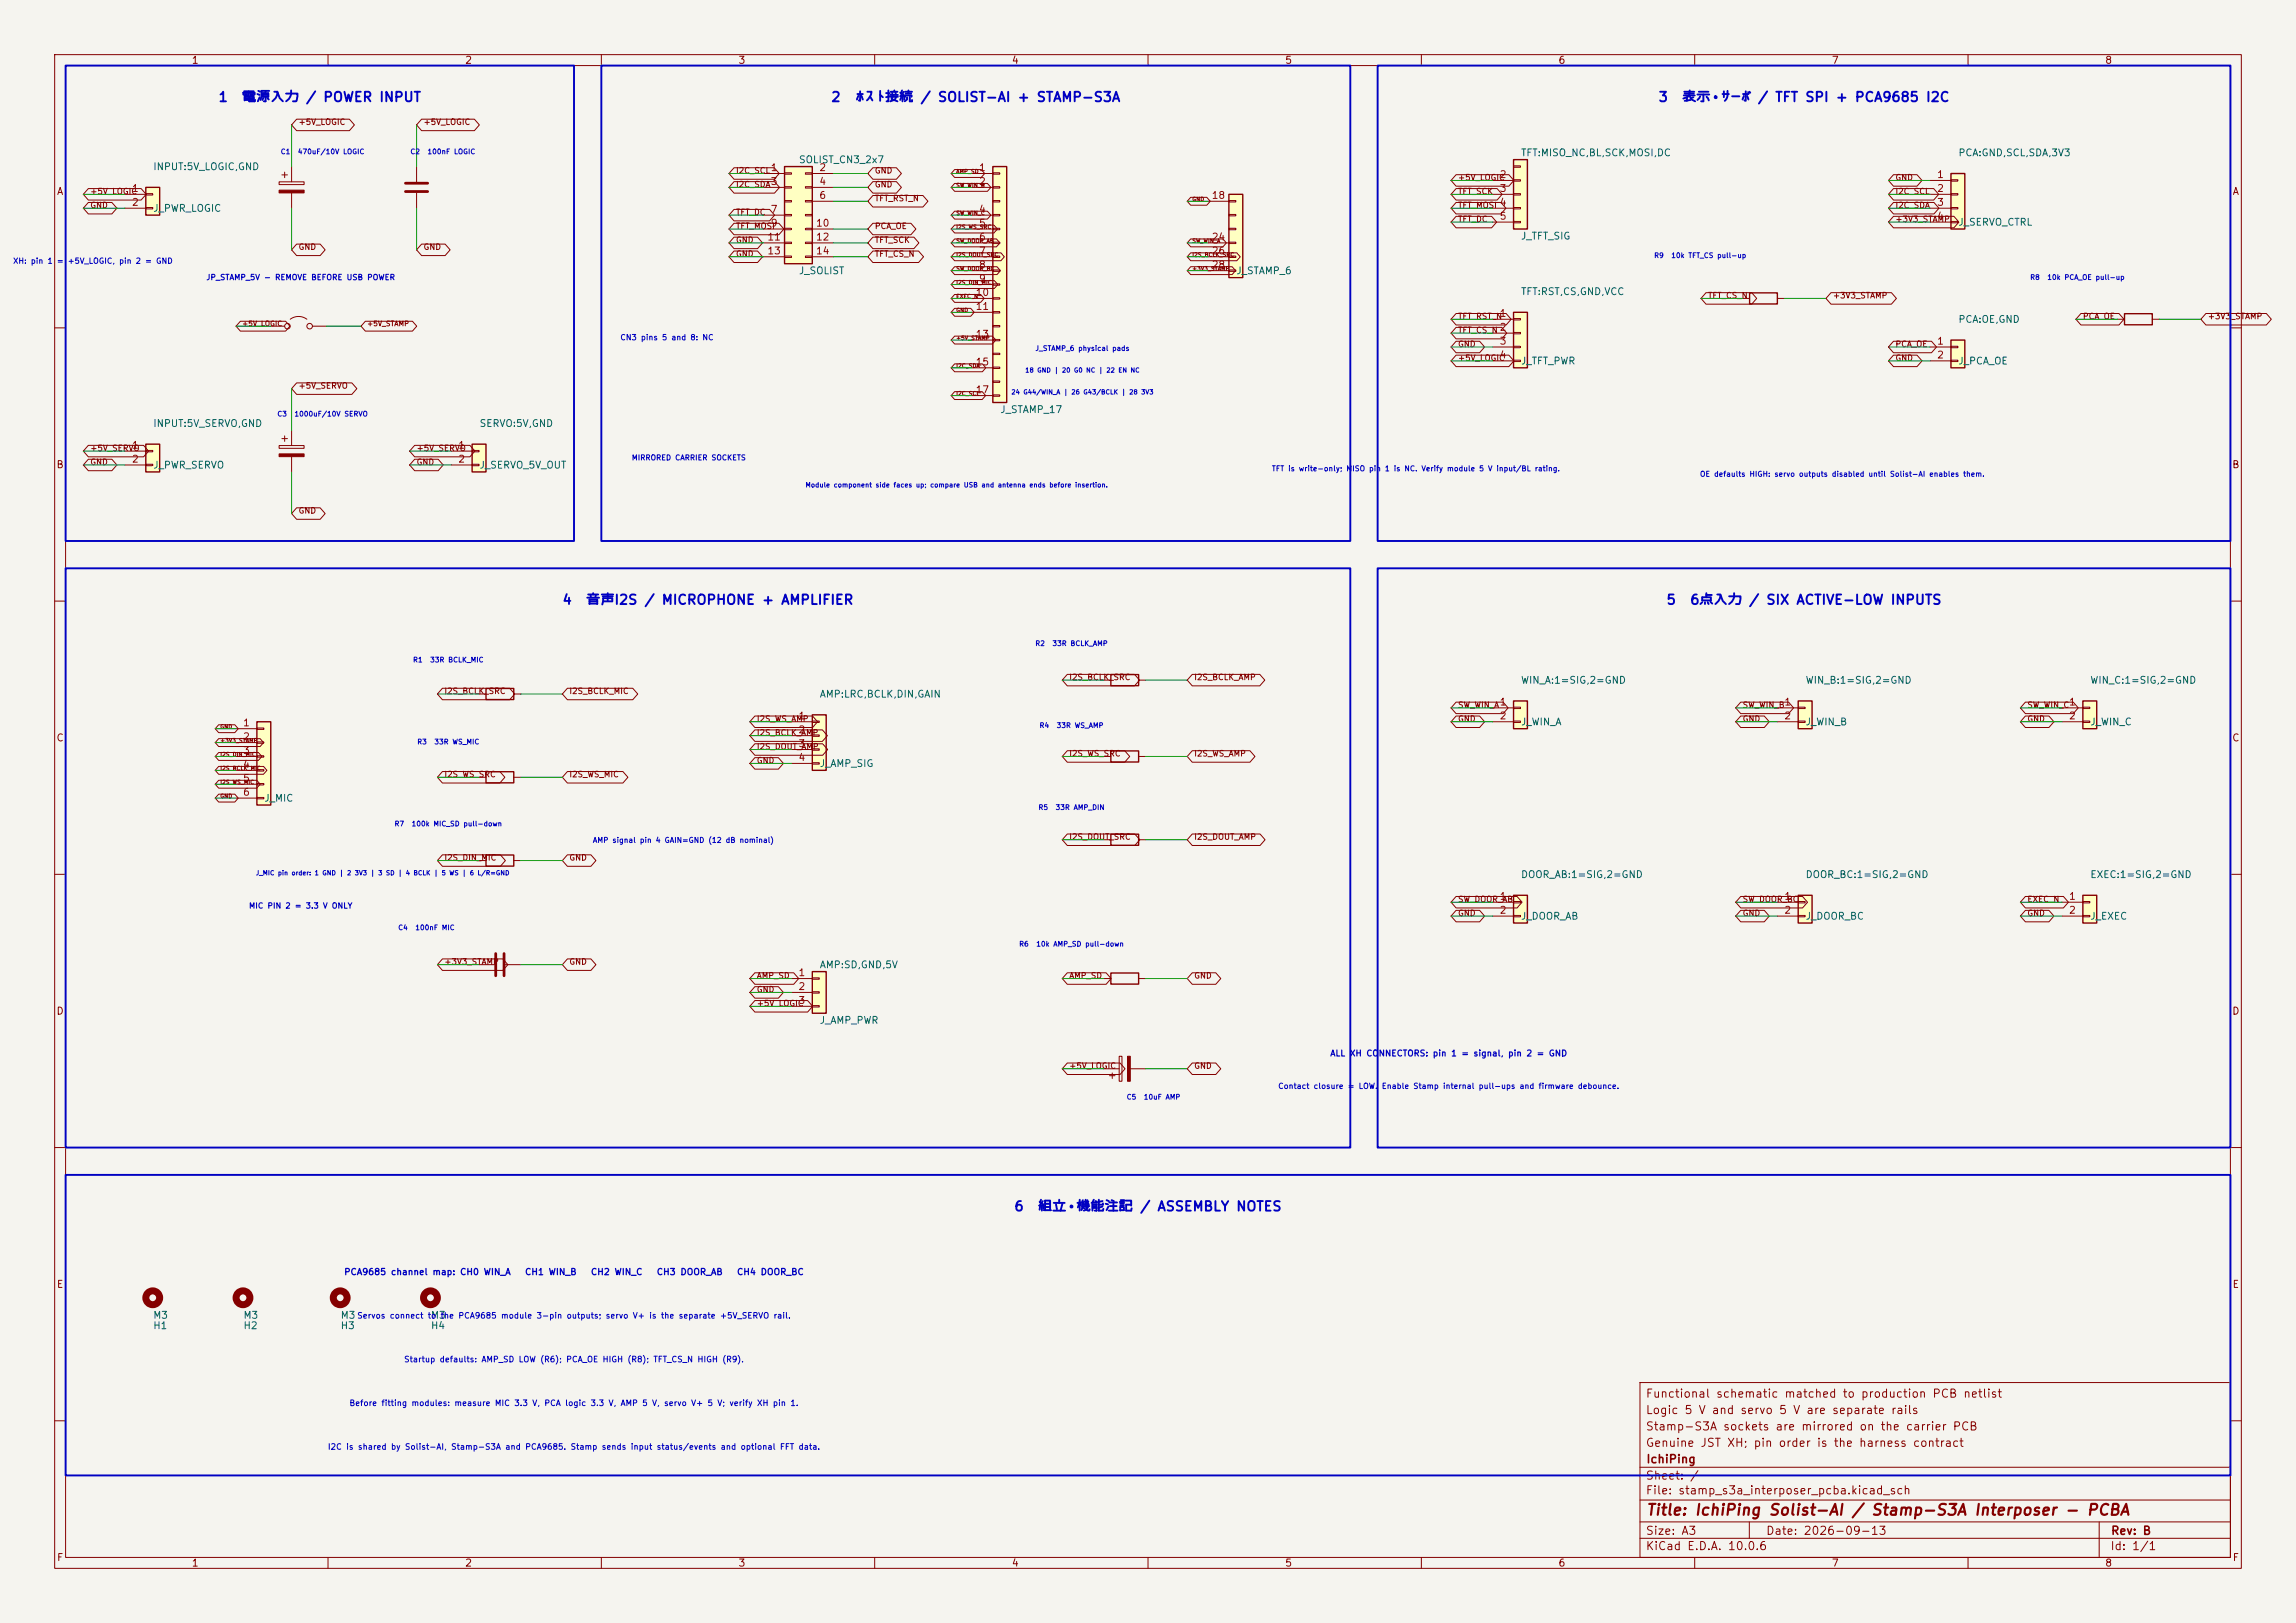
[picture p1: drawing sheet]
<svg xmlns="http://www.w3.org/2000/svg" width="420mm" height="297mm" viewBox="0 0 420 297" stroke-linecap="round" stroke-linejoin="round" font-family="sans-serif">
<defs><g id="words">
<text font-size="2" fill="#840000" x="301" y="277.8">Title: IchiPing Solist-AI / Stamp-S3A Interposer - PCBA</text>
<g font-size="1.7" fill="#0000c2">
<text x="39.8" y="19.1">1</text>
<text x="44.2" y="19.1">電源入力 / POWER INPUT</text>
<text x="151.9" y="19.1">2</text>
<text x="156.2" y="19.1">ホスト接続 / SOLIST-AI + STAMP-S3A</text>
<text x="303.2" y="19.1">3</text>
<text x="307.6" y="19.1">表示・サーボ / TFT SPI + PCA9685 I2C</text>
<text x="102.7" y="111.1">4</text>
<text x="107.1" y="111.1">音声I2S / MICROPHONE + AMPLIFIER</text>
<text x="304.7" y="111.1">5</text>
<text x="309" y="111.1">6点入力 / SIX ACTIVE-LOW INPUTS</text>
<text x="185.4" y="222.1">6</text>
<text x="189.7" y="222.1">組立・機能注記 / ASSEMBLY NOTES</text>
</g>
<g font-size="1.5" fill="#840000">
<text x="300.9" y="256.1">Functional schematic matched to production PCB netlist</text>
<text x="300.9" y="262.1">Stamp-S3A sockets are mirrored on the carrier PCB</text>
<text x="300.9" y="259.1">Logic 5 V and servo 5 V are separate rails</text>
<text x="300.9" y="265.1">Genuine JST XH; pin order is the harness contract</text>
<text x="301" y="268.1">IchiPing</text>
<text x="300.9" y="273.8">File: stamp_s3a_interposer_pcba.kicad_sch</text>
<text x="300.9" y="271.1">Sheet: /</text>
<text x="300.9" y="281.2">Size: A3</text>
<text x="322.9" y="281.2">Date: 2026-09-13</text>
<text x="386" y="281.2">Rev: B</text>
<text x="300.9" y="284">KiCad E.D.A. 10.0.6</text>
<text x="385.9" y="284">Id: 1/1</text>
</g>
<g font-size="1.3" fill="#840000">
<text x="35" y="12">1</text>
<text x="85" y="12">2</text>
<text x="135" y="12">3</text>
<text x="185" y="12">4</text>
<text x="235" y="12">5</text>
<text x="285" y="12">6</text>
<text x="335" y="12">7</text>
<text x="385" y="12">8</text>
<text x="10.3" y="36">A</text>
<text x="408.3" y="36">A</text>
<text x="10.2" y="86">B</text>
<text x="408.2" y="86">B</text>
<text x="10.2" y="136">C</text>
<text x="408.2" y="136">C</text>
<text x="10.2" y="186">D</text>
<text x="408.2" y="186">D</text>
<text x="10.3" y="236">E</text>
<text x="408.3" y="236">E</text>
<text x="10.3" y="286">F</text>
<text x="35" y="287">1</text>
<text x="85" y="287">2</text>
<text x="135" y="287">3</text>
<text x="185" y="287">4</text>
<text x="235" y="287">5</text>
<text x="285" y="287">6</text>
<text x="335" y="287">7</text>
<text x="385" y="287">8</text>
<text x="408.3" y="286">F</text>
</g>
<g font-size="1.3" fill="#006464">
<text x="278.1" y="28.9">TFT:MISO_NC,BL,SCK,MOSI,DC</text>
<text x="358.1" y="28.9">PCA:GND,SCL,SDA,3V3</text>
<text x="27.9" y="31.4">INPUT:5V_LOGIC,GND</text>
<text x="146" y="30.2">SOLIST_CN3_2x7</text>
<text x="27.9" y="39.1">J_PWR_LOGIC</text>
<text x="358.1" y="41.6">J_SERVO_CTRL</text>
<text x="278.1" y="44.1">J_TFT_SIG</text>
<text x="146" y="50.5">J_SOLIST</text>
<text x="226" y="50.5">J_STAMP_6</text>
<text x="278.1" y="54.3">TFT:RST,CS,GND,VCC</text>
<text x="358.1" y="59.4">PCA:OE,GND</text>
<text x="278.1" y="67">J_TFT_PWR</text>
<text x="358.1" y="67">J_PCA_OE</text>
<text x="182.9" y="75.9">J_STAMP_17</text>
<text x="27.9" y="78.4">INPUT:5V_SERVO,GND</text>
<text x="87.6" y="78.4">SERVO:5V,GND</text>
<text x="27.9" y="86.1">J_PWR_SERVO</text>
<text x="87.6" y="86.1">J_SERVO_5V_OUT</text>
<text x="278.1" y="125.4">WIN_A:1=SIG,2=GND</text>
<text x="330.2" y="125.4">WIN_B:1=SIG,2=GND</text>
<text x="382.3" y="125.4">WIN_C:1=SIG,2=GND</text>
<text x="149.8" y="128">AMP:LRC,BCLK,DIN,GAIN</text>
<text x="278.1" y="133">J_WIN_A</text>
<text x="330.2" y="133">J_WIN_B</text>
<text x="382.3" y="133">J_WIN_C</text>
<text x="149.8" y="140.7">J_AMP_SIG</text>
<text x="48.2" y="147">J_MIC</text>
<text x="278.1" y="161">DOOR_AB:1=SIG,2=GND</text>
<text x="330.2" y="161">DOOR_BC:1=SIG,2=GND</text>
<text x="382.3" y="161">EXEC:1=SIG,2=GND</text>
<text x="278.1" y="168.6">J_DOOR_AB</text>
<text x="330.2" y="168.6">J_DOOR_BC</text>
<text x="382.3" y="168.6">J_EXEC</text>
<text x="149.8" y="177.5">AMP:SD,GND,5V</text>
<text x="149.8" y="187.7">J_AMP_PWR</text>
<text x="27.9" y="243.5">H1</text>
<text x="27.9" y="241.6">M3</text>
<text x="44.4" y="243.5">H2</text>
<text x="44.4" y="241.6">M3</text>
<text x="62.2" y="243.5">H3</text>
<text x="62.2" y="241.6">M3</text>
<text x="78.7" y="243.5">H4</text>
<text x="78.7" y="241.6">M3</text>
</g>
<g font-size="1.3" fill="#a90000">
<text x="24" y="35.4">1</text>
<text x="140.9" y="31.6">1</text>
<text x="140.9" y="34.2">3</text>
<text x="149.8" y="31.6">2</text>
<text x="149.8" y="34.2">4</text>
<text x="179" y="31.6">1</text>
<text x="179" y="34.2">2</text>
<text x="274.2" y="32.9">2</text>
<text x="274.2" y="35.4">3</text>
<text x="354.2" y="32.9">1</text>
<text x="354.2" y="35.4">2</text>
<text x="24" y="38">2</text>
<text x="140.9" y="39.2">7</text>
<text x="140.9" y="41.8">9</text>
<text x="149.2" y="41.8">10</text>
<text x="149.8" y="36.7">6</text>
<text x="179" y="39.2">4</text>
<text x="179" y="41.8">5</text>
<text x="221.5" y="36.7">18</text>
<text x="274.2" y="38">4</text>
<text x="274.2" y="40.5">5</text>
<text x="354.2" y="38">3</text>
<text x="354.2" y="40.5">4</text>
<text x="140.3" y="44.3">11</text>
<text x="140.3" y="46.9">13</text>
<text x="149.2" y="44.3">12</text>
<text x="149.2" y="46.9">14</text>
<text x="179" y="44.3">6</text>
<text x="179" y="46.9">7</text>
<text x="221.5" y="44.3">24</text>
<text x="221.5" y="46.9">26</text>
<text x="179" y="49.4">8</text>
<text x="179" y="51.9">9</text>
<text x="221.5" y="49.4">28</text>
<text x="178.4" y="54.5">10</text>
<text x="178.4" y="57">11</text>
<text x="274.2" y="58.3">1</text>
<text x="178.4" y="62.1">13</text>
<text x="274.2" y="60.8">2</text>
<text x="274.2" y="63.4">3</text>
<text x="274.2" y="65.9">4</text>
<text x="354.2" y="63.4">1</text>
<text x="354.2" y="65.9">2</text>
<text x="178.4" y="67.2">15</text>
<text x="178.4" y="72.3">17</text>
<text x="24" y="82.4">1</text>
<text x="83.7" y="82.4">1</text>
<text x="24" y="85">2</text>
<text x="83.7" y="85">2</text>
<text x="146" y="131.9">1</text>
<text x="274.2" y="129.4">1</text>
<text x="274.2" y="131.9">2</text>
<text x="326.3" y="129.4">1</text>
<text x="326.3" y="131.9">2</text>
<text x="378.4" y="129.4">1</text>
<text x="378.4" y="131.9">2</text>
<text x="44.4" y="133.2">1</text>
<text x="44.4" y="135.8">2</text>
<text x="146" y="134.5">2</text>
<text x="146" y="137">3</text>
<text x="44.4" y="138.3">3</text>
<text x="44.4" y="140.8">4</text>
<text x="44.4" y="143.4">5</text>
<text x="146" y="139.6">4</text>
<text x="44.4" y="145.9">6</text>
<text x="274.2" y="165">1</text>
<text x="274.2" y="167.5">2</text>
<text x="326.3" y="165">1</text>
<text x="326.3" y="167.5">2</text>
<text x="378.4" y="165">1</text>
<text x="378.4" y="167.5">2</text>
<text x="146" y="178.9">1</text>
<text x="146" y="181.5">2</text>
<text x="146" y="184">3</text>
</g>
<g font-size="1.2" fill="#0000c2">
<text x="62.9" y="233.6">PCA9685 channel map: CH0 WIN_A</text>
<text x="95.9" y="233.6">CH1 WIN_B</text>
<text x="108" y="233.6">CH2 WIN_C</text>
<text x="120" y="233.6">CH3 DOOR_AB</text>
<text x="134.7" y="233.6">CH4 DOOR_BC</text>
</g>
<g font-size="1.1" fill="#840000">
<text x="54.5" y="23.1">+5V_LOGIC</text>
<text x="77.4" y="23.1">+5V_LOGIC</text>
<text x="16.4" y="35.8">+5V_LOGIC</text>
<text x="134.5" y="32">I2C_SCL</text>
<text x="134.5" y="34.5">I2C_SDA</text>
<text x="159.9" y="32">GND</text>
<text x="159.9" y="34.5">GND</text>
<text x="266.6" y="33.3">+5V_LOGIC</text>
<text x="266.6" y="35.8">TFT_SCK</text>
<text x="346.6" y="33.3">GND</text>
<text x="346.6" y="35.8">I2C_SCL</text>
<text x="16.4" y="38.4">GND</text>
<text x="134.5" y="39.6">TFT_DC</text>
<text x="159.9" y="37.1">TFT_RST_N</text>
<text x="266.6" y="38.4">TFT_MOSI</text>
<text x="266.6" y="40.9">TFT_DC</text>
<text x="346.6" y="40.9">+3V3_STAMP</text>
<text x="346.6" y="38.4">I2C_SDA</text>
<text x="54.5" y="46">GND</text>
<text x="77.4" y="46">GND</text>
<text x="134.5" y="44.7">GND</text>
<text x="134.5" y="42.2">TFT_MOSI</text>
<text x="134.5" y="47.2">GND</text>
<text x="159.9" y="42.2">PCA_OE</text>
<text x="159.9" y="44.7">TFT_SCK</text>
<text x="159.9" y="47.2">TFT_CS_N</text>
<text x="266.6" y="58.7">TFT_RST_N</text>
<text x="312.3" y="54.9">TFT_CS_N</text>
<text x="335.2" y="54.9">+3V3_STAMP</text>
<text x="380.9" y="58.7">PCA_OE</text>
<text x="403.8" y="58.7">+3V3_STAMP</text>
<text x="266.6" y="63.8">GND</text>
<text x="266.6" y="61.2">TFT_CS_N</text>
<text x="346.6" y="63.8">PCA_OE</text>
<text x="54.5" y="71.4">+5V_SERVO</text>
<text x="266.6" y="66.3">+5V_LOGIC</text>
<text x="346.6" y="66.3">GND</text>
<text x="16.4" y="82.8">+5V_SERVO</text>
<text x="76.1" y="82.8">+5V_SERVO</text>
<text x="16.4" y="85.3">GND</text>
<text x="76.1" y="85.3">GND</text>
<text x="54.5" y="94.2">GND</text>
<text x="195.5" y="124.7">I2S_BCLK_SRC</text>
<text x="218.3" y="124.7">I2S_BCLK_AMP</text>
<text x="81.2" y="127.3">I2S_BCLK_SRC</text>
<text x="104" y="127.3">I2S_BCLK_MIC</text>
<text x="266.6" y="129.8">SW_WIN_A</text>
<text x="318.7" y="129.8">SW_WIN_B</text>
<text x="370.7" y="129.8">SW_WIN_C</text>
<text x="138.3" y="137.4">I2S_DOUT_AMP</text>
<text x="138.3" y="132.3">I2S_WS_AMP</text>
<text x="138.3" y="134.9">I2S_BCLK_AMP</text>
<text x="266.6" y="132.3">GND</text>
<text x="318.7" y="132.3">GND</text>
<text x="370.7" y="132.3">GND</text>
<text x="81.2" y="142.5">I2S_WS_SRC</text>
<text x="104" y="142.5">I2S_WS_MIC</text>
<text x="138.3" y="140">GND</text>
<text x="195.5" y="138.7">I2S_WS_SRC</text>
<text x="218.3" y="138.7">I2S_WS_AMP</text>
<text x="195.5" y="153.9">I2S_DOUT_SRC</text>
<text x="218.3" y="153.9">I2S_DOUT_AMP</text>
<text x="81.2" y="157.7">I2S_DIN_MIC</text>
<text x="104" y="157.7">GND</text>
<text x="266.6" y="165.4">SW_DOOR_AB</text>
<text x="266.6" y="167.9">GND</text>
<text x="318.7" y="165.4">SW_DOOR_BC</text>
<text x="318.7" y="167.9">GND</text>
<text x="370.7" y="167.9">GND</text>
<text x="370.7" y="165.4">EXEC_N</text>
<text x="81.2" y="176.8">+3V3_STAMP</text>
<text x="104" y="176.8">GND</text>
<text x="138.3" y="179.3">AMP_SD</text>
<text x="195.5" y="179.3">AMP_SD</text>
<text x="218.3" y="179.3">GND</text>
<text x="138.3" y="184.4">+5V_LOGIC</text>
<text x="138.3" y="181.9">GND</text>
<text x="195.5" y="195.8">+5V_LOGIC</text>
<text x="218.3" y="195.8">GND</text>
</g>
<g font-size="1.1" fill="#0000c2">
<text x="243.2" y="193.6">ALL XH CONNECTORS: pin 1 = signal, pin 2 = GND</text>
<text x="65.2" y="241.5">Servos connect to the PCA9685 module 3-pin outputs; servo V+ is the separate +5V_SERVO rail.</text>
<text x="73.8" y="249.5">Startup defaults: AMP_SD LOW (R6); PCA_OE HIGH (R8); TFT_CS_N HIGH (R9).</text>
<text x="63.8" y="257.5">Before fitting modules: measure MIC 3.3 V, PCA logic 3.3 V, AMP 5 V, servo V+ 5 V; verify XH pin 1.</text>
<text x="59.9" y="265.5">I2C is shared by Solist-AI, Stamp-S3A and PCA9685. Stamp sends input status/events and optional FFT data.</text>
</g>
<g font-size="1" fill="#0000c2">
<text x="2.3" y="48.5">XH: pin 1</text>
<text x="10.3" y="48.5">=</text>
<text x="12.3" y="48.5">+5V_LOGIC, pin 2 = GND</text>
<text x="37.6" y="51.5">JP_STAMP_5V - REMOVE BEFORE USB POWER</text>
<text x="113.4" y="62.5">CN3 pins 5 and 8: NC</text>
<text x="115.5" y="84.5">MIRRORED CARRIER SOCKETS</text>
<text x="232.6" y="86.5">TFT is write-only; MISO pin 1 is NC. Verify module 5 V input/BL rating.</text>
<text x="310.9" y="87.5">OE defaults HIGH: servo outputs disabled until Solist-AI enables them.</text>
<text x="108.3" y="154.5">AMP signal pin 4 GAIN=GND (12 dB nominal)</text>
<text x="45.4" y="166.5">MIC PIN 2 = 3.3 V ONLY</text>
<text x="233.7" y="199.5">Contact closure = LOW.</text>
<text x="252.7" y="199.5">Enable Stamp internal pull-ups and firmware debounce.</text>
</g>
<g font-size=".9" fill="#0000c2">
<text x="51.3" y="28.4">C1</text>
<text x="54.4" y="28.4">470uF/10V LOGIC</text>
<text x="75" y="28.4">C2</text>
<text x="78.1" y="28.4">100nF LOGIC</text>
<text x="302.5" y="47.4">R9</text>
<text x="305.6" y="47.4">10k TFT_CS pull-up</text>
<text x="371.3" y="51.4">R8</text>
<text x="374.4" y="51.4">10k PCA_OE pull-up</text>
<text x="189.3" y="64.4">J_STAMP_6 physical pads</text>
<text x="50.6" y="76.4">C3</text>
<text x="53.8" y="76.4">1000uF/10V SERVO</text>
<text x="147.3" y="89.4">Module component side faces up; compare USB and antenna ends before insertion.</text>
<text x="189.3" y="118.4">R2</text>
<text x="192.4" y="118.4">33R BCLK_AMP</text>
<text x="75.5" y="121.4">R1</text>
<text x="78.6" y="121.4">33R BCLK_MIC</text>
<text x="76.2" y="136.4">R3</text>
<text x="79.4" y="136.4">33R WS_MIC</text>
<text x="190.1" y="133.4">R4</text>
<text x="193.2" y="133.4">33R WS_AMP</text>
<text x="189.9" y="148.4">R5</text>
<text x="193" y="148.4">33R AMP_DIN</text>
<text x="72.1" y="151.4">R7</text>
<text x="75.2" y="151.4">100k MIC_SD pull-down</text>
<text x="72.7" y="170.4">C4</text>
<text x="75.9" y="170.4">100nF MIC</text>
<text x="186.3" y="173.4">R6</text>
<text x="189.5" y="173.4">10k AMP_SD pull-down</text>
<text x="206" y="201.4">C5</text>
<text x="209.1" y="201.4">10uF AMP</text>
</g>
<g font-size=".9" fill="#840000">
<text x="44.2" y="59.9">+5V_LOGIC</text>
<text x="67.1" y="59.9">+5V_STAMP</text>
</g>
<g font-size=".8" fill="#0000c2">
<text x="187.5" y="68.4">18 GND | 20 G0 NC | 22 EN NC</text>
<text x="184.9" y="72.4">24 G44/WIN_A | 26 G43/BCLK | 28 3V3</text>
<text x="46.7" y="160.4">J_MIC pin order: 1 GND | 2 3V3 | 3 SD | 4 BCLK | 5 WS | 6 L/R=GND</text>
</g>
<g font-size=".7" fill="#840000">
<text x="174.8" y="31.9">AMP_SD</text>
<text x="174.8" y="34.5">SW_WIN_B</text>
<text x="174.8" y="39.5">SW_WIN_C</text>
<text x="218" y="37">GND</text>
<text x="174.8" y="42.1">I2S_WS_SRC</text>
<text x="174.8" y="44.6">SW_DOOR_AB</text>
<text x="174.8" y="47.2">I2S_DOUT_SRC</text>
<text x="218" y="44.6">SW_WIN_A</text>
<text x="218" y="47.2">I2S_BCLK_SRC</text>
<text x="174.8" y="52.2">I2S_DIN_MIC</text>
<text x="174.8" y="49.7">SW_DOOR_BC</text>
<text x="218" y="49.7">+3V3_STAMP</text>
<text x="174.8" y="54.8">EXEC_N</text>
<text x="174.8" y="57.3">GND</text>
<text x="174.8" y="62.4">+5V_STAMP</text>
<text x="174.8" y="67.5">I2C_SDA</text>
<text x="174.8" y="72.6">I2C_SCL</text>
<text x="40.2" y="136.1">+3V3_STAMP</text>
<text x="40.2" y="133.5">GND</text>
<text x="40.2" y="141.1">I2S_BCLK_MIC</text>
<text x="40.2" y="143.7">I2S_WS_MIC</text>
<text x="40.2" y="138.6">I2S_DIN_MIC</text>
<text x="40.2" y="146.2">GND</text>
</g>
</g></defs>
<path d="M0 0h420v297h-420z" fill="#f5f4ef" stroke="#f5f4ef" stroke-width=".18"/>
<g fill="none" stroke="#840000" stroke-width=".18">
<path d="M10 10h400v277h-400zM12 12h396v273h-396zM60 10v2M110 10v2M160 10v2M210 10v2M260 10v2M310 10v2M360 10v2M10 60h2M408 60h2M10 110h2"/>
<path d="M408 110h2M10 160h2M408 160h2M87.6 176.5h2.8M92.5 176.5h2.7M10 210h2M408 210h2M300 253h108v32h-108zM10 260h2M300 278.5h108M300 274.5h108M300 268.5h108"/>
<path d="M320 278.5v3M384 278.5v6.5M408 260h2M60 285v2M110 285v2M160 285v2M210 285v2M260 285v2M300 281.5h108M310 285v2M360 285v2"/>
</g>
<path d="M90.7 174.5v4.1M92.2 174.5v4.1" fill="none" stroke="#840000" stroke-width=".51"/>
<path d="M148.6 130.8h2.5v10.2h-2.5z" fill="#ffffc2"/>
<path d="M148.6 130.8h2.5v10.2h-2.5z" fill="none" stroke="#840000" stroke-width=".25"/>
<g fill="none" stroke="#840000" stroke-width=".18">
<path d="M144.8 132.1h3.8M144.8 134.6h3.8M144.8 137.2h3.8M144.8 139.7h3.8M148.6 132h1.3v.2h-1.3zM148.6 134.5h1.3v.2h-1.3zM148.6 137h1.3v.3h-1.3zM148.6 139.6h1.3v.2h-1.3zM201.9 195.6h2.8M202.9 196.9h1.1M203.5 196.3v1.1M204.7 193.3h.5v4.6h-.5z"/>
<path d="M206.8 195.6h2.7"/>
</g>
<path d="M206.2 193.3h.6v4.6h-.6z" fill="#840000" stroke="#840000" stroke-width=".18"/>
<path d="M328.9 163.8h2.6v5.1h-2.6z" fill="#ffffc2"/>
<path d="M203.2 137.4h5.1v2h-5.1zM203.2 152.7h5.1v2h-5.1zM328.9 163.8h2.6v5.1h-2.6z" fill="none" stroke="#840000" stroke-width=".25"/>
<g fill="none" stroke="#840000" stroke-width=".18">
<path d="M51.1 33.3h4.5v.5h-4.5zM51.6 32h1M52.1 31.5v1M53.3 30.5v2.8M53.3 35.3v2.8M76.2 30.5v2.8M76.2 35.3v2.8M201.9 138.4h1.3M208.3 138.4h1.2M201.9 153.7h1.3M208.3 153.7h1.2M325.1 165.1h3.8"/>
<path d="M325.1 167.6h3.8M328.9 165h1.3v.2h-1.3zM328.9 167.5h1.3v.3h-1.3z"/>
</g>
<circle cx="27.9" cy="237.5" r="1.27" fill="none" stroke="#840000" stroke-width="1.3"/>
<path d="M51.1 34.8h4.5v.5h-4.5z" fill="#840000" stroke="#840000" stroke-width=".18"/>
<path d="M74.2 33.5h4M74.2 35.1h4" fill="none" stroke="#840000" stroke-width=".51"/>
<path d="M86.4 81.3h2.5v5.1h-2.5z" fill="#ffffc2"/>
<path d="M86.4 81.3h2.5v5.1h-2.5z" fill="none" stroke="#840000" stroke-width=".25"/>
<path d="M82.5 82.6h3.9M82.5 85.1h3.9M86.4 82.4h1.2v.3h-1.2zM86.4 85h1.2v.2h-1.2z" fill="none" stroke="#840000" stroke-width=".18"/>
<path d="M26.7 81.3h2.5v5.1h-2.5z" fill="#ffffc2"/>
<path d="M26.7 81.3h2.5v5.1h-2.5z" fill="none" stroke="#840000" stroke-width=".25"/>
<path d="M22.9 82.6h3.8M22.9 85.1h3.8M26.7 82.4h1.2v.3h-1.2zM26.7 85h1.2v.2h-1.2z" fill="none" stroke="#840000" stroke-width=".18"/>
<path d="M143.5 30.5h5.1v17.8h-5.1z" fill="#ffffc2"/>
<path d="M143.5 30.5h5.1v17.8h-5.1z" fill="none" stroke="#840000" stroke-width=".25"/>
<g fill="none" stroke="#840000" stroke-width=".18">
<path d="M139.7 31.8h3.8M139.7 34.3h3.8M139.7 39.4h3.8M143.5 31.6h1.3v.3h-1.3zM143.5 34.2h1.3v.2h-1.3zM143.5 36.7h1.3v.3h-1.3zM143.5 39.2h1.3v.3h-1.3zM147.3 31.6h1.3v.3h-1.3zM147.3 34.2h1.3v.2h-1.3zM147.3 36.7h1.3v.3h-1.3zM147.3 39.2h1.3v.3h-1.3zM148.6 31.8h3.8"/>
<path d="M148.6 34.3h3.8M148.6 36.8h3.8M49.5 59.7h2.6M53.1 58.4a2.54 2.54 0 0 1 3 0M57.1 59.7h2.6M139.7 41.9h3.8M139.7 44.5h3.8M139.7 47h3.8M143.5 41.8h1.3v.2h-1.3zM143.5 44.3h1.3v.3h-1.3zM143.5 46.9h1.3v.2h-1.3zM147.3 41.8h1.3v.2h-1.3z"/>
<path d="M147.3 44.3h1.3v.3h-1.3zM147.3 46.9h1.3v.2h-1.3zM148.6 41.9h3.8M148.6 44.5h3.8M148.6 47h3.8"/>
<circle cx="52.6" cy="59.7" r=".51"/>
<circle cx="56.6" cy="59.7" r=".51"/>
</g>
<path d="M26.7 34.3h2.5v5.1h-2.5z" fill="#ffffc2"/>
<path d="M26.7 34.3h2.5v5.1h-2.5z" fill="none" stroke="#840000" stroke-width=".25"/>
<path d="M22.9 35.6h3.8M22.9 38.1h3.8M26.7 35.4h1.2v.3h-1.2zM26.7 38h1.2v.2h-1.2zM52.1 79.8v1M53.3 78.7v2.8M51.1 81.5h4.5v.5h-4.5zM51.6 80.3h1M53.3 83.6v2.8" fill="none" stroke="#840000" stroke-width=".18"/>
<path d="M51.1 83.1h4.5v.5h-4.5z" fill="#840000" stroke="#840000" stroke-width=".18"/>
<circle cx="44.4" cy="237.5" r="1.27" fill="none" stroke="#840000" stroke-width="1.3"/>
<path d="M276.9 128.3h2.5v5.1h-2.5z" fill="#ffffc2"/>
<path d="M276.9 128.3h2.5v5.1h-2.5z" fill="none" stroke="#840000" stroke-width=".25"/>
<path d="M273 129.5h3.9M273 132.1h3.9M276.9 129.4h1.2v.3h-1.2zM276.9 132h1.2v.2h-1.2z" fill="none" stroke="#840000" stroke-width=".18"/>
<path d="M381 128.3h2.5v5.1h-2.5z" fill="#ffffc2"/>
<path d="M381 128.3h2.5v5.1h-2.5zM203.2 178.1h5.1v2h-5.1z" fill="none" stroke="#840000" stroke-width=".25"/>
<path d="M377.2 129.5h3.8M377.2 132.1h3.8M381 129.4h1.3v.3h-1.3zM381 132h1.3v.2h-1.3zM201.9 179.1h1.3M208.3 179.1h1.2" fill="none" stroke="#840000" stroke-width=".18"/>
<circle cx="78.7" cy="237.5" r="1.27" fill="none" stroke="#840000" stroke-width="1.3"/>
<path d="M276.9 163.8h2.5v5.1h-2.5z" fill="#ffffc2"/>
<path d="M276.9 163.8h2.5v5.1h-2.5z" fill="none" stroke="#840000" stroke-width=".25"/>
<path d="M273 165.1h3.9M273 167.6h3.9M276.9 165h1.2v.2h-1.2zM276.9 167.5h1.2v.3h-1.2z" fill="none" stroke="#840000" stroke-width=".18"/>
<path d="M224.8 35.6h2.5v15.2h-2.5z" fill="#ffffc2"/>
<path d="M224.8 35.6h2.5v15.2h-2.5z" fill="none" stroke="#840000" stroke-width=".25"/>
<path d="M221 36.8h3.8M224.8 36.7h1.3v.3h-1.3zM224.8 39.2h1.3v.3h-1.3zM221 44.5h3.8M221 47h3.8M221 49.5h3.8M224.8 41.8h1.3v.2h-1.3zM224.8 44.3h1.3v.3h-1.3zM224.8 46.9h1.3v.2h-1.3zM224.8 49.4h1.3v.3h-1.3z" fill="none" stroke="#840000" stroke-width=".18"/>
<path d="M181.6 30.5h2.5v43.2h-2.5z" fill="#ffffc2"/>
<path d="M181.6 30.5h2.5v43.2h-2.5zM320 53.6h5.1v2h-5.1zM88.9 126h5.1v2h-5.1z" fill="none" stroke="#840000" stroke-width=".25"/>
<g fill="none" stroke="#840000" stroke-width=".18">
<path d="M177.8 31.8h3.8M177.8 34.3h3.8M177.8 39.4h3.8M181.6 31.6h1.3v.3h-1.3zM181.6 34.2h1.3v.2h-1.3zM181.6 36.7h1.3v.3h-1.3zM181.6 39.2h1.3v.3h-1.3zM177.8 41.9h3.8M177.8 44.5h3.8M177.8 47h3.8M177.8 49.5h3.8M177.8 52.1h3.8"/>
<path d="M177.8 54.6h3.8M177.8 57.2h3.8M181.6 41.8h1.3v.2h-1.3zM181.6 44.3h1.3v.3h-1.3zM181.6 46.9h1.3v.2h-1.3zM181.6 49.4h1.3v.3h-1.3zM181.6 51.9h1.3v.3h-1.3zM181.6 54.5h1.3v.2h-1.3zM181.6 57h1.3v.3h-1.3zM181.6 59.6h1.3v.2h-1.3zM318.8 54.6h1.2M325.1 54.6h1.3"/>
<path d="M177.8 62.2h3.8M177.8 67.3h3.8M177.8 72.4h3.8M181.6 62.1h1.3v.3h-1.3zM181.6 64.6h1.3v.3h-1.3zM181.6 67.2h1.3v.2h-1.3zM181.6 69.7h1.3v.3h-1.3zM181.6 72.3h1.3v.2h-1.3zM87.6 127h1.3M94 127h1.2"/>
</g>
<circle cx="62.2" cy="237.5" r="1.27" fill="none" stroke="#840000" stroke-width="1.3"/>
<path d="M276.9 29.2h2.5v12.7h-2.5z" fill="#ffffc2"/>
<path d="M276.9 29.2h2.5v12.7h-2.5z" fill="none" stroke="#840000" stroke-width=".25"/>
<path d="M273 33h3.9M273 35.6h3.9M273 38.1h3.9M276.9 30.4h1.2v.2h-1.2zM276.9 32.9h1.2v.2h-1.2zM276.9 35.4h1.2v.3h-1.2zM276.9 38h1.2v.2h-1.2zM273 40.6h3.9M276.9 40.5h1.2v.3h-1.2z" fill="none" stroke="#840000" stroke-width=".18"/>
<path d="M276.9 57.2h2.5v10.1h-2.5z" fill="#ffffc2"/>
<path d="M276.9 57.2h2.5v10.1h-2.5z" fill="none" stroke="#840000" stroke-width=".25"/>
<path d="M273 58.4h3.9M276.9 58.3h1.2v.2h-1.2zM273 61h3.9M273 63.5h3.9M273 66h3.9M276.9 60.8h1.2v.3h-1.2zM276.9 63.4h1.2v.2h-1.2zM276.9 65.9h1.2v.3h-1.2z" fill="none" stroke="#840000" stroke-width=".18"/>
<path d="M356.9 31.8h2.5v10.1h-2.5z" fill="#ffffc2"/>
<path d="M356.9 31.8h2.5v10.1h-2.5zM88.9 141.2h5.1v2.1h-5.1zM88.9 156.5h5.1v2h-5.1z" fill="none" stroke="#840000" stroke-width=".25"/>
<path d="M353.1 33h3.8M353.1 35.6h3.8M353.1 38.1h3.8M356.9 32.9h1.2v.2h-1.2zM356.9 35.4h1.2v.3h-1.2zM356.9 38h1.2v.2h-1.2zM353.1 40.6h3.8M356.9 40.5h1.2v.3h-1.2zM87.6 142.2h1.3M87.6 157.5h1.3M94 142.2h1.2M94 157.5h1.2" fill="none" stroke="#840000" stroke-width=".18"/>
<path d="M356.9 62.2h2.5v5.1h-2.5z" fill="#ffffc2"/>
<path d="M388.6 57.4h5.1v2h-5.1zM356.9 62.2h2.5v5.1h-2.5zM203.2 123.4h5.1v2.1h-5.1z" fill="none" stroke="#840000" stroke-width=".25"/>
<path d="M387.3 58.4h1.3M393.7 58.4h1.3M353.1 63.5h3.8M353.1 66h3.8M356.9 63.4h1.2v.2h-1.2zM356.9 65.9h1.2v.3h-1.2zM201.9 124.5h1.3M208.3 124.5h1.2" fill="none" stroke="#840000" stroke-width=".18"/>
<path d="M47 132.1h2.5v15.2h-2.5z" fill="#ffffc2"/>
<path d="M47 132.1h2.5v15.2h-2.5z" fill="none" stroke="#840000" stroke-width=".25"/>
<path d="M43.2 133.4h3.8M43.2 135.9h3.8M43.2 138.4h3.8M47 133.2h1.3v.3h-1.3zM47 135.8h1.3v.2h-1.3zM47 138.3h1.3v.3h-1.3zM43.2 141h3.8M43.2 143.5h3.8M43.2 146.1h3.8M47 140.8h1.3v.3h-1.3zM47 143.4h1.3v.2h-1.3zM47 145.9h1.3v.3h-1.3z" fill="none" stroke="#840000" stroke-width=".18"/>
<path d="M381 163.8h2.5v5.1h-2.5z" fill="#ffffc2"/>
<path d="M381 163.8h2.5v5.1h-2.5z" fill="none" stroke="#840000" stroke-width=".25"/>
<path d="M377.2 165.1h3.8M377.2 167.6h3.8M381 165h1.3v.2h-1.3zM381 167.5h1.3v.3h-1.3z" fill="none" stroke="#840000" stroke-width=".18"/>
<path d="M328.9 128.3h2.6v5.1h-2.6z" fill="#ffffc2"/>
<path d="M328.9 128.3h2.6v5.1h-2.6z" fill="none" stroke="#840000" stroke-width=".25"/>
<path d="M325.1 129.5h3.8M325.1 132.1h3.8M328.9 129.4h1.3v.3h-1.3zM328.9 132h1.3v.2h-1.3z" fill="none" stroke="#840000" stroke-width=".18"/>
<path d="M148.6 177.8h2.5v7.6h-2.5z" fill="#ffffc2"/>
<path d="M148.6 177.8h2.5v7.6h-2.5z" fill="none" stroke="#840000" stroke-width=".25"/>
<g fill="none" stroke="#840000" stroke-width=".18">
<path d="M16.2 34.5h9.6l.9 1.1-.9 1h-9.6l-1-1zM16.2 37h4.3l.9 1.1-.9 1.1h-4.3l-1-1.1zM54.3 21.8h9.6l.9 1.1-.9 1h-9.6l-1-1zM77.1 21.8h9.7l.9 1.1-.9 1h-9.7l-.9-1zM134.3 30.7h7.3l.9 1.1-.9 1h-7.3l-1-1zM134.3 33.2h7.4l.9 1.1-.9 1h-7.4l-1-1zM134.3 38.3h6.5l.9 1.1-.9 1h-6.5l-1-1zM159.7 30.7h4.3l.9 1.1-.9 1h-4.3l-1-1zM159.7 33.2h4.3l.9 1.1-.9 1h-4.3l-1-1zM159.7 35.8h9.1l.9 1-.9 1.1h-9.1l-1-1.1zM174.6 31h4.9l.6 .8-.6 .7h-4.9l-.6-.7zM174.6 33.6h6l.7 .7-.7 .7h-6l-.6-.7z"/>
<path d="M174.6 38.6h6l.7 .8-.7 .7h-6l-.6-.7zM217.8 36.1h3l.6 .7-.6 .8h-3l-.6-.8zM266.3 32h9.7l.9 1-.9 1.1h-9.7l-.9-1.1zM266.3 34.5h7.6l.9 1.1-.9 1h-7.6l-.9-1zM266.3 37h8.3l.9 1.1-.9 1.1h-8.3l-.9-1.1zM266.3 39.6h6.6l.9 1-.9 1.1h-6.6l-.9-1.1zM346.4 39.6h11l.9 1-.9 1.1h-11l-1-1.1zM346.4 37h7.4l.9 1.1-.9 1.1h-7.4l-1-1.1zM346.4 32h4.3l.9 1-.9 1.1h-4.3l-1-1.1zM346.4 34.5h7.3l.9 1.1-.9 1h-7.3l-1-1zM44 58.8h8.2l.8 .9-.8 .9h-8.2l-.8-.9zM54.3 44.7h4.3l.9 1-.9 1.1h-4.3l-1-1.1z"/>
<path d="M66.8 58.8h8.6l.8 .9-.8 .9h-8.6l-.8-.9zM77.1 44.7h4.3l.9 1-.9 1.1h-4.3l-.9-1.1zM134.3 43.4h4.3l.9 1.1-.9 1h-4.3l-1-1zM134.3 40.9h8.2l.9 1-.9 1.1h-8.2l-1-1.1zM134.3 45.9h4.3l.9 1.1-.9 1h-4.3l-1-1zM159.7 40.9h6.9l.9 1-.9 1.1h-6.9l-1-1.1zM159.7 43.4h7.5l.9 1.1-.9 1h-7.5l-1-1zM159.7 45.9h8.3l.9 1.1-.9 1h-8.3l-1-1zM174.6 51.3h7.3l.6 .8-.6 .7h-7.3l-.6-.7zM174.6 53.9h4.8l.6 .7-.6 .7h-4.8l-.6-.7zM174.6 56.4h3l.6 .8-.6 .7h-3l-.6-.7zM174.6 48.8h7.8l.6 .7-.6 .8h-7.8l-.6-.8z"/>
<path d="M174.6 41.2h7.2l.7 .7-.7 .7h-7.2l-.6-.7zM174.6 43.7h7.7l.6 .8-.6 .7h-7.7l-.6-.7zM174.6 46.3h8.5l.6 .7-.6 .7h-8.5l-.6-.7zM217.8 48.8h7.6l.6 .7-.6 .8h-7.6l-.6-.8zM217.8 43.7h5.9l.6 .8-.6 .7h-5.9l-.6-.7zM217.8 46.3h8.4l.7 .7-.7 .7h-8.4l-.6-.7zM266.3 57.4h9.2l.9 1-.9 1.1h-9.2l-.9-1.1zM266.3 59.9h8.4l.9 1.1-.9 1h-8.4l-.9-1zM312.1 53.6h8.3l.9 1-.9 1.1h-8.3l-1-1.1zM334.9 53.6h11.1l.9 1-.9 1.1h-11.1l-.9-1.1zM380.6 57.4h7l.9 1-.9 1.1h-7l-.9-1.1zM403.5 57.4h11.1l.9 1-.9 1.1h-11.1l-.9-1.1z"/>
<path d="M54.3 70.1h10.1l.9 1-.9 1.1h-10.1l-1-1.1zM174.6 66.6h5.1l.6 .7-.6 .7h-5.1l-.6-.7zM174.6 71.7h5.1l.6 .7-.6 .7h-5.1l-.6-.7zM174.6 61.5h6.9l.6 .7-.6 .8h-6.9l-.6-.8zM266.3 62.4h4.4l.9 1.1-.9 1.1h-4.4l-.9-1.1zM266.3 65h9.7l.9 1-.9 1.1h-9.7l-.9-1.1zM346.4 65h4.3l.9 1-.9 1.1h-4.3l-1-1.1zM346.4 62.4h6.9l.9 1.1-.9 1.1h-6.9l-1-1.1zM16.2 84h4.3l.9 1.1-.9 1h-4.3l-1-1zM16.2 81.5h10.1l.9 1.1-.9 1h-10.1l-1-1zM54.3 92.9h4.3l.9 1.1-.9 1h-4.3l-1-1zM75.8 84h4.4l.9 1.1-.9 1h-4.4l-.9-1z"/>
<path d="M75.8 81.5h10.2l.9 1.1-.9 1h-10.2l-.9-1zM40 135.2h7.6l.6 .7-.6 .7h-7.6l-.6-.7zM40 137.7h7.3l.6 .7-.6 .8h-7.3l-.6-.8zM40 132.6h3l.6 .8-.6 .7h-3l-.6-.7zM80.9 125.9h12.3l1 1.1-1 1.1h-12.3l-.9-1.1zM103.8 125.9h11.9l1 1.1-1 1.1h-11.9l-.9-1.1zM138.1 138.6h4.3l.9 1.1-.9 1.1h-4.3l-.9-1.1zM138.1 136.1h12.4l.9 1.1-.9 1h-12.4l-.9-1zM138.1 131h10.5l1 1.1-1 1h-10.5l-.9-1zM138.1 133.6h12.3l1 1-1 1.1h-12.3l-.9-1.1zM195.2 137.4h10.5l1 1-1 1.1h-10.5l-.9-1.1zM195.2 123.4h12.3l1 1.1-1 1h-12.3l-.9-1z"/>
<path d="M218.1 123.4h12.3l1 1.1-1 1h-12.3l-.9-1zM218.1 137.4h10.5l1 1-1 1.1h-10.5l-.9-1.1zM266.3 131h4.4l.9 1.1-.9 1h-4.4l-.9-1zM266.3 128.5h8.7l.9 1-.9 1.1h-8.7l-.9-1.1zM318.4 131h4.3l.9 1.1-.9 1h-4.3l-.9-1zM318.4 128.5h8.8l.9 1-.9 1.1h-8.8l-.9-1.1zM370.5 128.5h8.7l1 1-1 1.1h-8.7l-.9-1.1zM370.5 131h4.3l.9 1.1-.9 1h-4.3l-.9-1zM40 140.2h8.2l.6 .8-.6 .7h-8.2l-.6-.7zM40 142.8h7l.6 .7-.6 .7h-7l-.6-.7zM40 145.3h3l.6 .8-.6 .7h-3l-.6-.7zM80.9 156.4h10.6l1 1.1-1 1h-10.6l-.9-1z"/>
<path d="M80.9 141.2h10.5l1 1-1 1.1h-10.5l-.9-1.1zM103.8 156.4h4.3l.9 1.1-.9 1h-4.3l-.9-1zM103.8 141.2h10.1l1 1-1 1.1h-10.1l-.9-1.1zM195.2 152.6h12.4l.9 1.1-.9 1h-12.4l-.9-1zM218.1 152.6h12.4l.9 1.1-.9 1h-12.4l-.9-1zM80.9 175.5h11.1l.9 1-.9 1.1h-11.1l-.9-1.1zM103.8 175.5h4.3l.9 1-.9 1.1h-4.3l-.9-1.1zM138.1 178h7.1l.9 1.1-.9 1h-7.1l-.9-1zM144.8 179.1h3.8M148.6 178.9h1.3v.3h-1.3zM195.2 178h7.1l1 1.1-1 1h-7.1l-.9-1zM218.1 178h4.3l.9 1.1-.9 1h-4.3l-.9-1z"/>
<path d="M266.3 164h11.2l.9 1.1-.9 1.1h-11.2l-.9-1.1zM266.3 166.6h4.4l.9 1-.9 1.1h-4.4l-.9-1.1zM318.4 164h11.3l.9 1.1-.9 1.1h-11.3l-.9-1.1zM318.4 166.6h4.3l.9 1-.9 1.1h-4.3l-.9-1.1zM370.5 166.6h4.3l.9 1-.9 1.1h-4.3l-.9-1.1zM370.5 164h6.9l1 1.1-1 1.1h-6.9l-.9-1.1zM138.1 183.1h9.6l1 1.1-1 1h-9.6l-.9-1zM138.1 180.6h4.3l.9 1-.9 1.1h-4.3l-.9-1.1zM144.8 181.6h3.8M144.8 184.2h3.8M148.6 181.5h1.3v.2h-1.3zM148.6 184h1.3v.3h-1.3z"/>
<path d="M195.2 194.5h9.7l.9 1.1-.9 1h-9.7l-.9-1zM218.1 194.5h4.3l.9 1.1-.9 1h-4.3l-.9-1z"/>
</g>
<g fill="none" stroke="#009600" stroke-width=".18">
<path d="M15.2 35.6h7.7M15.2 38.1h7.7M53.3 22.9v7.6M53.3 38.1v7.6M76.2 22.9v7.6M76.2 38.1v7.6M133.3 31.8h6.4M133.3 34.3h6.4M133.3 39.4h6.4M152.4 31.8h6.3M152.4 34.3h6.3M152.4 36.8h6.3"/>
<path d="M174 31.8h3.8M174 34.3h3.8M174 39.4h3.8M217.2 36.8h3.8M265.4 35.6h7.6M265.4 38.1h7.6M265.4 33h7.6M345.4 35.6h7.7M345.4 38.1h7.7M345.4 33h7.7M43.2 59.7h6.3M59.7 59.7h6.3"/>
<path d="M133.3 41.9h6.4M133.3 44.5h6.4M133.3 47h6.4M152.4 41.9h6.3M152.4 44.5h6.3M152.4 47h6.3M174 54.6h3.8M174 57.2h3.8M174 52.1h3.8M174 41.9h3.8M174 44.5h3.8M174 47h3.8"/>
<path d="M174 49.5h3.8M217.2 44.5h3.8M217.2 47h3.8M217.2 49.5h3.8M265.4 58.4h7.6M265.4 40.6h7.6M311.1 54.6h7.7M326.4 54.6h7.6M345.4 40.6h7.7M379.7 58.4h7.6M395 58.4h7.6M53.3 71.1v7.6"/>
<path d="M174 62.2h3.8M174 67.3h3.8M174 72.4h3.8M265.4 63.5h7.6M265.4 66h7.6M265.4 61h7.6M345.4 63.5h7.7M345.4 66h7.7M15.2 82.6h7.7M15.2 85.1h7.7M53.3 86.4v7.6M74.9 82.6h7.6"/>
<path d="M74.9 85.1h7.6M39.4 138.4h3.8M39.4 135.9h3.8M39.4 133.4h3.8M80 127h7.6M95.2 127h7.7M137.2 132.1h7.6M137.2 134.6h7.6M137.2 137.2h7.6M137.2 139.7h7.6M194.3 138.4h7.6M194.3 124.5h7.6"/>
<path d="M209.5 138.4h7.7M209.5 124.5h7.7M265.4 132.1h7.6M265.4 129.5h7.6M317.5 132.1h7.6M317.5 129.5h7.6M369.6 132.1h7.6M369.6 129.5h7.6M39.4 146.1h3.8M39.4 141h3.8M39.4 143.5h3.8M80 142.2h7.6"/>
<path d="M80 157.5h7.6M95.2 142.2h7.7M95.2 157.5h7.7M194.3 153.7h7.6M209.5 153.7h7.7M80 176.5h7.6M95.2 176.5h7.7M137.2 179.1h7.6M194.3 179.1h7.6M209.5 179.1h7.7M265.4 165.1h7.6M265.4 167.6h7.6"/>
<path d="M317.5 165.1h7.6M317.5 167.6h7.6M369.6 165.1h7.6M369.6 167.6h7.6M137.2 184.2h7.6M137.2 181.6h7.6M194.3 195.6h7.6M209.5 195.6h7.7"/>
</g>
<path d="M12 12h93v87h-93zM110 12h137v87h-137zM252 12h156v87h-156zM12 104h235v106h-235zM252 104h156v106h-156zM12 215h396v55h-396z" fill="none" stroke="#0000c2" stroke-width=".35"/>
<use href="#words"/>
</svg>
